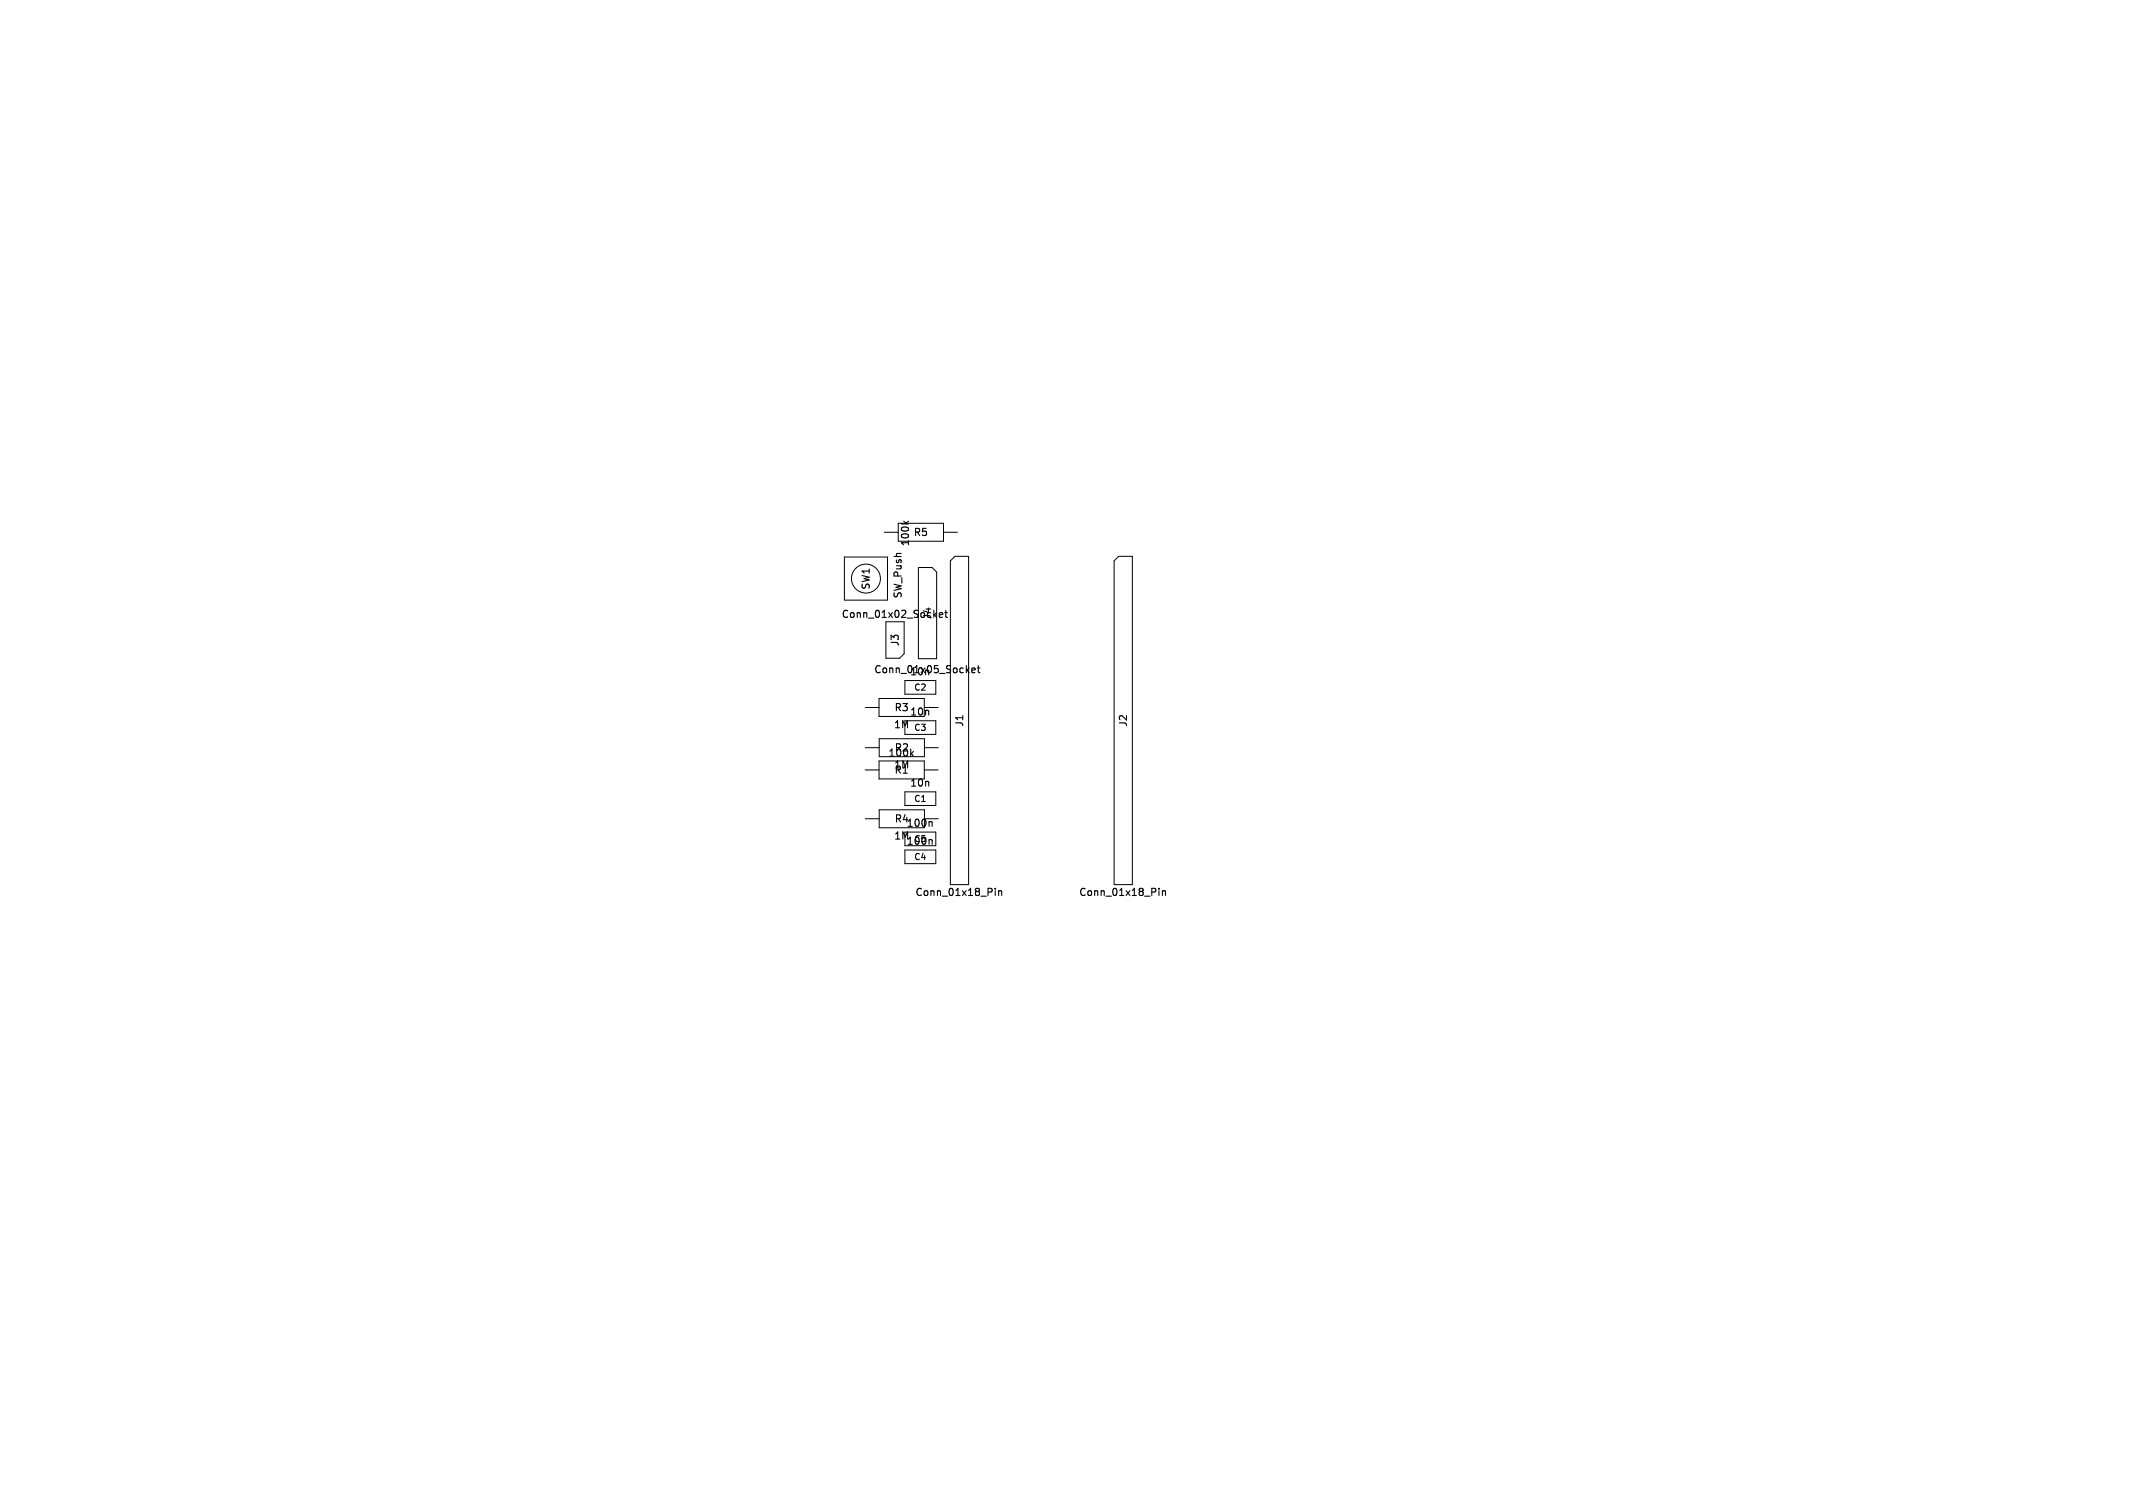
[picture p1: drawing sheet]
<svg xmlns="http://www.w3.org/2000/svg" width="297mm" height="210mm" viewBox="0 0 297 210" stroke-linecap="round" stroke-linejoin="round" font-family="sans-serif">
<defs><g id="words">
<g font-size="1.4">
<text x="126.8" y="76.2" transform="rotate(-90 126.8 76.2)">100k</text>
<text x="127.1" y="74.8">R5</text>
<text x="121.3" y="82.2" transform="rotate(-90 121.3 82.2)">SW1</text>
<text x="125.8" y="83.4" transform="rotate(-90 125.8 83.4)">SW_Push</text>
<text x="117.1" y="86.3">Conn_01x02_Socket</text>
<text x="129.9" y="86.4" transform="rotate(-90 129.9 86.4)">J4</text>
<text x="121.6" y="94">Conn_01x05_Socket</text>
<text x="125.4" y="90.1" transform="rotate(-90 125.4 90.1)">J3</text>
<text x="126.6" y="94.3">10n</text>
<text x="124.4" y="101.6">1M</text>
<text x="124.4" y="99.3">R3</text>
<text x="126.6" y="99.8">10n</text>
<text x="134.3" y="101.3" transform="rotate(-90 134.3 101.3)">J1</text>
<text x="157.1" y="101.3" transform="rotate(-90 157.1 101.3)">J2</text>
<text x="123.6" y="105.6">100k</text>
<text x="124.4" y="107.2">1M</text>
<text x="124.4" y="108">R1</text>
<text x="124.5" y="104.8">R2</text>
<text x="126.6" y="109.8">10n</text>
<text x="124.4" y="117.1">1M</text>
<text x="124.5" y="114.8">R4</text>
<text x="126.1" y="117.8">100n</text>
<text x="126.1" y="115.4">100n</text>
<text x="127.4" y="125">Conn_01x18_Pin</text>
<text x="150.2" y="125">Conn_01x18_Pin</text>
</g>
<g font-size="1.2">
<text x="127.2" y="101.9">C3</text>
<text x="127.2" y="96.3">C2</text>
<text x="127.2" y="111.8">C1</text>
<text x="127.2" y="119.9">C4</text>
<text x="127.2" y="117.4">C5</text>
</g>
</g></defs>
<g fill="none" stroke="#000" stroke-width=".15">
<path d="M125.8 72.6l.4 .4M126.5 72.6l-.4 .3M130.8 85.7l.5-.1-.1-.2-.3-.1-.1 .2v.4h.4M131.6 85.3h.3M131.7 85v.8l.2 .2M135.3 93.4l.5-.1-.1-.2-.2-.1-.2 .2 .1 .4h.3M136.1 93h.4M136.2 92.7v.8l.3 .2M126.9 104.9l.3 .4M127.2 104.6l-.4 .4M129.5 116.9l.3 .2v.5M129.5 114.4l.3 .2v.5"/>
<path d="M138.6 123.7v.1M138.6 124v.7M139.1 124v.7M139.1 124.1l.1-.1 .2 .1 .1 .6M161.4 123.7v.1M161.4 124v.7M161.9 124.1l.1-.1 .2 .1 .1 .6M161.9 124v.7"/>
</g>
<g fill="none" stroke="#000" stroke-width=".14">
<path d="M117.6 77.6h6v6h-6zM123.1 74.1h2M125.1 72.9h6.3v2.5h-6.3zM127.9 79h1.9l.6 .7v12h-2.5zM131.4 74.1h1.9M132.3 78.1l.7-.6h1.9v45.7h-2.6zM155.8 77.5h1.9v45.7h-2.6v-45.1zM120.5 98.5h1.9M122.4 97.3h6.3v2.5h-6.3zM123.4 86.6h2.5v4.4l-.6 .7h-1.9zM126 94.8h4.3v1.9h-4.3zM128.7 98.5h1.9"/>
<path d="M120.5 107.2h1.9M120.5 104.1h1.9M120.5 114h1.9M122.4 106h6.3v2.5h-6.3zM122.4 102.9h6.3v2.5h-6.3zM122.4 112.8h6.3v2.5h-6.3zM126 100.4h4.3v1.9h-4.3zM126 110.3h4.3v1.9h-4.3zM126 115.9h4.3v1.9h-4.3zM126 118.4h4.3v1.9h-4.3zM128.7 107.2h1.9M128.7 104.1h1.9"/>
<path d="M128.7 114h1.9"/>
<circle cx="120.6" cy="80.6" r="2.02"/>
</g>
<use href="#words"/>
</svg>
